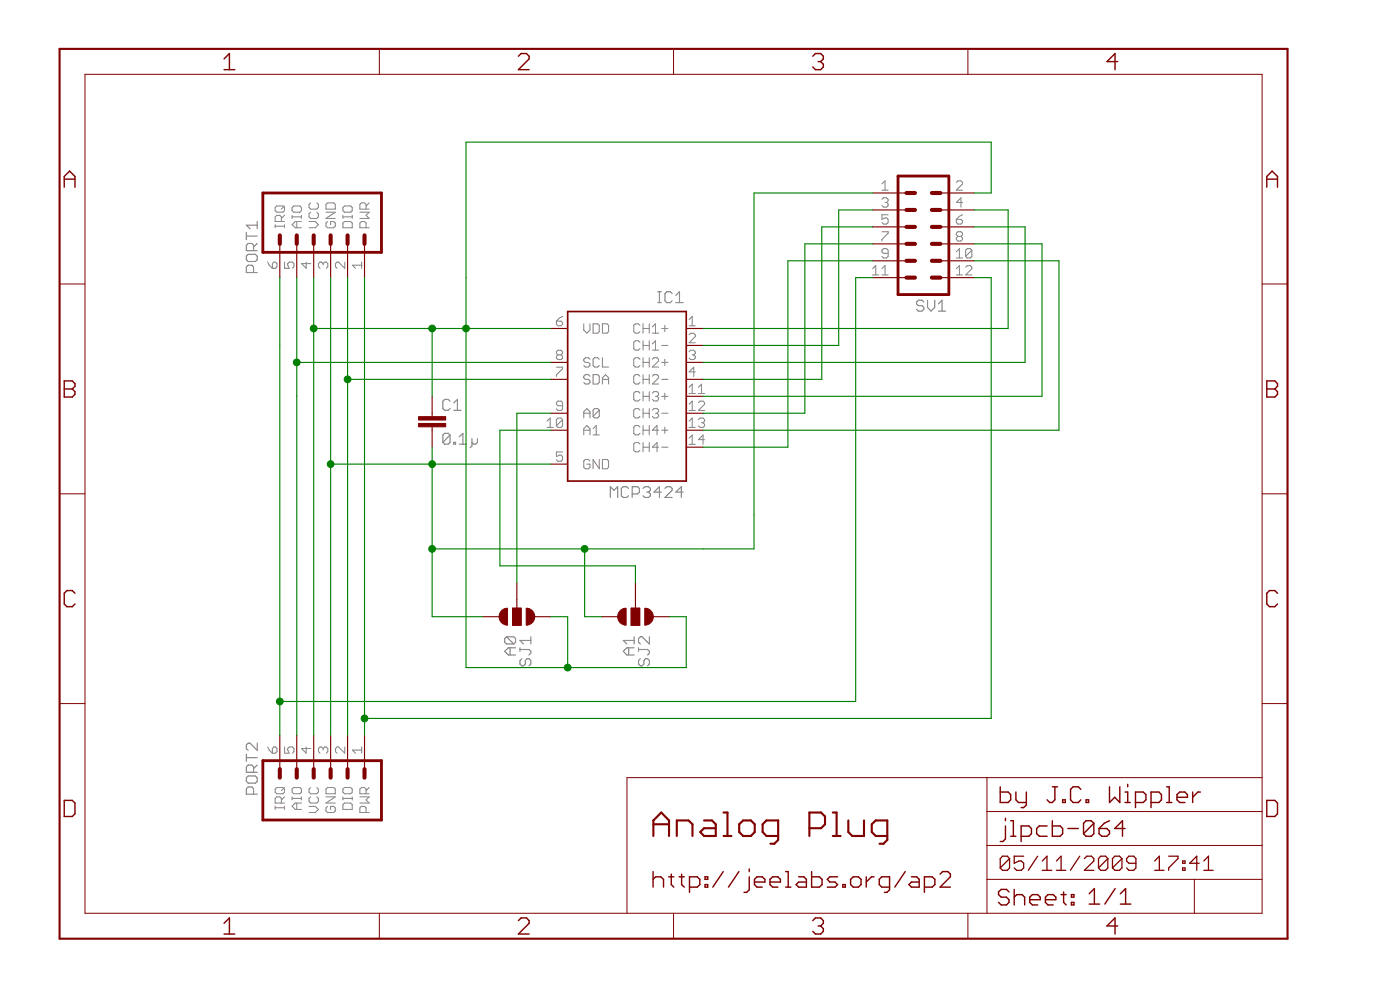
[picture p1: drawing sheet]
<svg xmlns="http://www.w3.org/2000/svg" width="210mm" height="148mm" viewBox="0 0 210 148" stroke-linecap="round" stroke-linejoin="round" font-family="sans-serif">
<g fill="#808080" stroke="#808080" stroke-width=".17">
<path d="M66.4 65.2v1.1z"/>
<path d="M66.4 65.2l.3-.3z"/>
<path d="M66.7 64.9h.5z"/>
<path d="M67.2 64.9l.3 .3z"/>
<path d="M67.5 65.2v1.1z"/>
<path d="M67.5 66.3l-.3 .2z"/>
<path d="M66.7 66.5h.5z"/>
<path d="M66.4 66.3l.3 .2z"/>
<path d="M67.5 65.2l-1.1 1.1z"/>
<path d="M68 66.3v.2z"/>
<path d="M68 66.3h.3z"/>
<path d="M68.3 66.3v.2z"/>
<path d="M68 66.5h.3z"/>
<path d="M68.9 65.4l.5-.5z"/>
<path d="M69.4 64.9v1.6z"/>
<path d="M68.9 66.5h1z"/>
<path d="M70.8 65.7v.6z"/>
<path d="M70.8 66.3l.2 .2z"/>
<path d="M71 66.5h.3z"/>
<path d="M71.3 66.5l.3-.2z"/>
<path d="M71.6 65.7v.6z"/>
<path d="M70.8 66.3v.5z"/>
<path d="M70.8 66.8l-.3 .3z"/>
<path d="M76.2 98.1h1.1z"/>
<path d="M75.7 97.6l.5 .5z"/>
<path d="M75.7 97.6l.5-.6z"/>
<path d="M76.2 97h1.1z"/>
<path d="M76.5 97v1.1z"/>
<path d="M75.9 96.5h1.1z"/>
<path d="M75.7 96.2l.2 .3z"/>
<path d="M75.7 95.7v.5z"/>
<path d="M75.7 95.7l.2-.3z"/>
<path d="M75.9 95.4h1.1z"/>
<path d="M77 95.4l.3 .3z"/>
<path d="M77.3 95.7v.5z"/>
<path d="M77 96.5l.3-.3z"/>
<path d="M75.9 95.4l1.1 1.1z"/>
<path d="M94 98.1h1.1z"/>
<path d="M93.5 97.6l.5 .5z"/>
<path d="M93.5 97.6l.5-.6z"/>
<path d="M94 97h1.1z"/>
<path d="M94.3 97v1.1z"/>
<path d="M93.5 95.9l.5 .6z"/>
<path d="M93.5 95.9h1.6z"/>
<path d="M95.1 95.4v1.1z"/>
<path d="M91.5 72.9v1.6z"/>
<path d="M91.5 72.9l.6 .5z"/>
<path d="M92.1 73.4l.5-.5z"/>
<path d="M92.6 72.9v1.6z"/>
<path d="M94 72.9l.2 .3z"/>
<path d="M93.4 72.9h.6z"/>
<path d="M93.2 73.2l.2-.3z"/>
<path d="M93.2 73.2v1.1z"/>
<path d="M93.2 74.3l.2 .2z"/>
<path d="M93.4 74.5h.6z"/>
<path d="M94 74.5l.2-.2z"/>
<path d="M94.8 72.9v1.6z"/>
<path d="M94.8 72.9h.8z"/>
<path d="M95.6 72.9l.3 .3z"/>
<path d="M95.9 73.2v.5z"/>
<path d="M95.9 73.7l-.3 .3z"/>
<path d="M94.8 74h.8z"/>
<path d="M96.4 73.2l.3-.3z"/>
<path d="M96.7 72.9h.5z"/>
<path d="M97.2 72.9l.3 .3z"/>
<path d="M97.5 73.2v.2z"/>
<path d="M97.5 73.4l-.3 .3z"/>
<path d="M97 73.7h.2z"/>
<path d="M97.2 73.7l.3 .3z"/>
<path d="M97.5 74v.3z"/>
<path d="M97.2 74.5l.3-.2z"/>
<path d="M96.7 74.5h.5z"/>
<path d="M96.4 74.3l.3 .2z"/>
<path d="M98.9 72.9v1.6z"/>
<path d="M98.9 72.9l-.8 .8z"/>
<path d="M98.1 73.7h1z"/>
<path d="M99.7 74.5h1.1z"/>
<path d="M100.8 73.4l-1.1 1.1z"/>
<path d="M100.8 73.2v.2z"/>
<path d="M100.5 72.9l.3 .3z"/>
<path d="M100 72.9h.5z"/>
<path d="M99.7 73.2l.3-.3z"/>
<path d="M102.2 72.9v1.6z"/>
<path d="M101.3 73.7l.9-.8z"/>
<path d="M101.3 73.7h1.1z"/>
<path d="M67.2 59.8l.3 .3z"/>
<path d="M66.7 59.8h.5z"/>
<path d="M66.4 60.1l.3-.3z"/>
<path d="M66.4 60.1v1.1z"/>
<path d="M66.4 61.2l.3 .3z"/>
<path d="M66.7 61.5h.5z"/>
<path d="M67.2 61.5l.3-.3z"/>
<path d="M68 60.4l.6-.6z"/>
<path d="M68.6 59.8v1.7z"/>
<path d="M68 61.5h1.1z"/>
<path d="M78.2 98.7l-.2 .3z"/>
<path d="M78 99v.5z"/>
<path d="M78 99.5l.2 .3z"/>
<path d="M78.2 99.8h.3z"/>
<path d="M78.5 99.8l.3-.3z"/>
<path d="M78.8 99v.5z"/>
<path d="M78.8 99l.2-.3z"/>
<path d="M79 98.7h.3z"/>
<path d="M79.3 98.7l.3 .3z"/>
<path d="M79.6 99v.5z"/>
<path d="M79.6 99.5l-.3 .3z"/>
<path d="M79.6 97.9l-.3 .2z"/>
<path d="M79.6 97.6v.3z"/>
<path d="M79.3 97.3l.3 .3z"/>
<path d="M78 97.3h1.3z"/>
<path d="M78 97v.6z"/>
<path d="M78 95.9l.5 .6z"/>
<path d="M78 95.9h1.6z"/>
<path d="M79.6 95.4v1.1z"/>
<path d="M96 98.7l-.3 .3z"/>
<path d="M95.7 99v.5z"/>
<path d="M95.7 99.5l.3 .3z"/>
<path d="M96 99.8h.3z"/>
<path d="M96.3 99.8l.2-.3z"/>
<path d="M96.5 99v.5z"/>
<path d="M96.5 99l.3-.3z"/>
<path d="M96.8 98.7h.3z"/>
<path d="M97.1 98.7l.3 .3z"/>
<path d="M97.4 99v.5z"/>
<path d="M97.4 99.5l-.3 .3z"/>
<path d="M97.4 97.9l-.3 .2z"/>
<path d="M97.4 97.6v.3z"/>
<path d="M97.1 97.3l.3 .3z"/>
<path d="M95.7 97.3h1.4z"/>
<path d="M95.7 97v.6z"/>
<path d="M97.4 95.4v1.1z"/>
<path d="M96.3 95.4l1.1 1.1z"/>
<path d="M96 95.4h.3z"/>
<path d="M96 95.4l-.3 .3z"/>
<path d="M95.7 95.7v.5z"/>
<path d="M95.7 96.2l.3 .3z"/>
<path d="M36.9 40.8h1.7z"/>
<path d="M36.9 40v.8z"/>
<path d="M36.9 40l.3-.3z"/>
<path d="M37.2 39.7h.6z"/>
<path d="M37.8 39.7l.2 .3z"/>
<path d="M38 40v.8z"/>
<path d="M36.9 38.4v.5z"/>
<path d="M36.9 38.9l.3 .3z"/>
<path d="M37.2 39.2h1.1z"/>
<path d="M38.3 39.2l.3-.3z"/>
<path d="M38.6 38.4v.5z"/>
<path d="M38.3 38.1l.3 .3z"/>
<path d="M37.2 38.1h1.1z"/>
<path d="M37.2 38.1l-.3 .3z"/>
<path d="M36.9 37.5h1.7z"/>
<path d="M36.9 36.7v.8z"/>
<path d="M36.9 36.7l.3-.2z"/>
<path d="M37.2 36.5h.6z"/>
<path d="M37.8 36.5l.2 .2z"/>
<path d="M38 36.7v.8z"/>
<path d="M38 37l.6-.5z"/>
<path d="M36.9 35.4h1.7z"/>
<path d="M36.9 34.8v1.1z"/>
<path d="M36.9 33.7l.6 .6z"/>
<path d="M36.9 33.7h1.7z"/>
<path d="M38.6 33.2v1.1z"/>
<path d="M36.9 119h1.7z"/>
<path d="M36.9 118.2v.8z"/>
<path d="M36.9 118.2l.3-.3z"/>
<path d="M37.2 117.9h.6z"/>
<path d="M37.8 117.9l.2 .3z"/>
<path d="M38 118.2v.8z"/>
<path d="M36.9 116.5v.6z"/>
<path d="M36.9 117.1l.3 .2z"/>
<path d="M37.2 117.3h1.1z"/>
<path d="M38.3 117.3l.3-.2z"/>
<path d="M38.6 116.5v.6z"/>
<path d="M38.3 116.2l.3 .3z"/>
<path d="M37.2 116.2h1.1z"/>
<path d="M37.2 116.2l-.3 .3z"/>
<path d="M36.9 115.7h1.7z"/>
<path d="M36.9 114.9v.8z"/>
<path d="M36.9 114.9l.3-.3z"/>
<path d="M37.2 114.6h.6z"/>
<path d="M37.8 114.6l.2 .3z"/>
<path d="M38 114.9v.8z"/>
<path d="M38 115.1l.6-.5z"/>
<path d="M36.9 113.5h1.7z"/>
<path d="M36.9 113v1.1z"/>
<path d="M38.6 111.3v1.1z"/>
<path d="M37.5 111.3l1.1 1.1z"/>
<path d="M37.2 111.3h.3z"/>
<path d="M37.2 111.3l-.3 .3z"/>
<path d="M36.9 111.6v.6z"/>
<path d="M36.9 112.2l.3 .2z"/>
<path d="M138.2 45l.3 .3z"/>
<path d="M137.7 45h.5z"/>
<path d="M137.7 45l-.3 .3z"/>
<path d="M137.4 45.3v.2z"/>
<path d="M137.4 45.5l.3 .3z"/>
<path d="M137.7 45.8h.5z"/>
<path d="M138.2 45.8l.3 .3z"/>
<path d="M138.5 46.1v.2z"/>
<path d="M138.5 46.3l-.3 .3z"/>
<path d="M137.7 46.6h.5z"/>
<path d="M137.4 46.3l.3 .3z"/>
<path d="M139.1 45v1.1z"/>
<path d="M139.1 46.1l.5 .5z"/>
<path d="M139.6 46.6l.5-.5z"/>
<path d="M140.1 45v1.1z"/>
<path d="M140.7 45.5l.5-.5z"/>
<path d="M141.2 45v1.6z"/>
<path d="M140.7 46.6h1.1z"/>
<path d="M98.6 45.3h.5z"/>
<path d="M98.9 43.7v1.6z"/>
<path d="M98.6 43.7h.5z"/>
<path d="M100.5 43.7l.3 .3z"/>
<path d="M100 43.7h.5z"/>
<path d="M100 43.7l-.3 .3z"/>
<path d="M99.7 44v1.1z"/>
<path d="M99.7 45.1l.3 .2z"/>
<path d="M100 45.3h.5z"/>
<path d="M100.5 45.3l.3-.2z"/>
<path d="M101.3 44.3l.6-.6z"/>
<path d="M101.9 43.7v1.6z"/>
<path d="M101.3 45.3h1.1z"/>
</g>
<g fill="#808080" stroke="#808080" stroke-width=".15">
<path d="M54 34.1h1.4z"/>
<path d="M54 33.4v.7z"/>
<path d="M54 33.4l.2-.2z"/>
<path d="M54.2 33.2h.5z"/>
<path d="M54.7 33.2l.2 .2z"/>
<path d="M54.9 33.4v.7z"/>
<path d="M54 32.7h1.4z"/>
<path d="M54.9 32.3l.5 .4z"/>
<path d="M54.9 32.3l.5-.5z"/>
<path d="M54 31.8h1.4z"/>
<path d="M54 31.3h1.4z"/>
<path d="M54 30.6v.7z"/>
<path d="M54 30.6l.2-.2z"/>
<path d="M54.2 30.4h.5z"/>
<path d="M54.7 30.4l.2 .2z"/>
<path d="M54.9 30.6v.7z"/>
<path d="M54.9 30.9l.5-.5z"/>
<path d="M52.8 39.7l.5 .5z"/>
<path d="M52.8 39.7h1.4z"/>
<path d="M54.2 39.3v.9z"/>
<path d="M51.4 34.1h1.4z"/>
<path d="M52.8 33.4v.7z"/>
<path d="M52.6 33.2l.2 .2z"/>
<path d="M51.6 33.2h1z"/>
<path d="M51.6 33.2l-.2 .2z"/>
<path d="M51.4 33.4v.7z"/>
<path d="M52.8 32.3v.4z"/>
<path d="M51.4 32.5h1.4z"/>
<path d="M51.4 32.3v.4z"/>
<path d="M51.4 31.1v.5z"/>
<path d="M51.4 31.6l.2 .2z"/>
<path d="M51.6 31.8h1z"/>
<path d="M52.6 31.8l.2-.2z"/>
<path d="M52.8 31.1v.5z"/>
<path d="M52.6 30.9l.2 .2z"/>
<path d="M51.6 30.9h1z"/>
<path d="M51.6 30.9l-.2 .2z"/>
<path d="M51.7 39.3v.9z"/>
<path d="M50.8 39.3l.9 .9z"/>
<path d="M50.5 39.3h.3z"/>
<path d="M50.5 39.3l-.2 .2z"/>
<path d="M50.3 39.5v.5z"/>
<path d="M50.3 40l.2 .2z"/>
<path d="M49.1 33.2l-.2 .2z"/>
<path d="M48.9 33.4v.5z"/>
<path d="M48.9 33.9l.2 .2z"/>
<path d="M49.1 34.1h.9z"/>
<path d="M50 34.1l.3-.2z"/>
<path d="M50.3 33.4v.5z"/>
<path d="M50 33.2l.3 .2z"/>
<path d="M49.6 33.2h.4z"/>
<path d="M49.6 33.2v.5z"/>
<path d="M48.9 32.7h1.4z"/>
<path d="M48.9 32.7l1.4-.9z"/>
<path d="M48.9 31.8h1.4z"/>
<path d="M48.9 31.3h1.4z"/>
<path d="M50.3 30.6v.7z"/>
<path d="M50 30.4l.3 .2z"/>
<path d="M49.1 30.4h.9z"/>
<path d="M49.1 30.4l-.2 .2z"/>
<path d="M48.9 30.6v.7z"/>
<path d="M47.8 40l.2 .2z"/>
<path d="M47.8 39.5v.5z"/>
<path d="M47.8 39.5l.2-.2z"/>
<path d="M48 39.3h.2z"/>
<path d="M48.2 39.3l.3 .2z"/>
<path d="M48.5 39.5v.2z"/>
<path d="M48.5 39.5l.2-.2z"/>
<path d="M48.7 39.3h.2z"/>
<path d="M48.9 39.3l.2 .2z"/>
<path d="M49.1 39.5v.5z"/>
<path d="M49.1 40l-.2 .2z"/>
<path d="M46.3 34.1h1z"/>
<path d="M47.7 33.7l-.4 .4z"/>
<path d="M47.3 33.2l.4 .5z"/>
<path d="M46.3 33.2h1z"/>
<path d="M46.6 31.8l-.3 .2z"/>
<path d="M46.3 32v.5z"/>
<path d="M46.3 32.5l.3 .2z"/>
<path d="M46.6 32.7h.9z"/>
<path d="M47.5 32.7l.2-.2z"/>
<path d="M47.7 32v.5z"/>
<path d="M47.5 31.8l.2 .2z"/>
<path d="M46.6 30.4l-.3 .2z"/>
<path d="M46.3 30.6v.5z"/>
<path d="M46.3 31.1l.3 .2z"/>
<path d="M46.6 31.3h.9z"/>
<path d="M47.5 31.3l.2-.2z"/>
<path d="M47.7 30.6v.5z"/>
<path d="M47.5 30.4l.2 .2z"/>
<path d="M45.2 39.5h1.4z"/>
<path d="M45.2 39.5l.7 .7z"/>
<path d="M45.9 39.3v.9z"/>
<path d="M44.3 34.1h.9z"/>
<path d="M43.8 33.7l.5 .4z"/>
<path d="M43.8 33.7l.5-.5z"/>
<path d="M44.3 33.2h.9z"/>
<path d="M44.5 33.2v.9z"/>
<path d="M45.2 32.3v.4z"/>
<path d="M43.8 32.5h1.4z"/>
<path d="M43.8 32.3v.4z"/>
<path d="M43.8 31.1v.5z"/>
<path d="M43.8 31.6l.2 .2z"/>
<path d="M44 31.8h1z"/>
<path d="M45.2 31.6l-.2 .2z"/>
<path d="M45.2 31.1v.5z"/>
<path d="M45 30.9l.2 .2z"/>
<path d="M44 30.9h1z"/>
<path d="M44 30.9l-.2 .2z"/>
<path d="M42.7 39.3v.9z"/>
<path d="M42.7 40.2h.7z"/>
<path d="M43.1 39.7l.3 .5z"/>
<path d="M43.1 39.5v.2z"/>
<path d="M43.1 39.5l.3-.2z"/>
<path d="M43.4 39.3h.4z"/>
<path d="M43.8 39.3l.3 .2z"/>
<path d="M44.1 39.5v.5z"/>
<path d="M44.1 40l-.3 .2z"/>
<path d="M42.7 33.7v.4z"/>
<path d="M41.3 33.9h1.4z"/>
<path d="M41.3 33.7v.4z"/>
<path d="M41.3 33.2h1.4z"/>
<path d="M41.3 32.5v.7z"/>
<path d="M41.3 32.5l.2-.2z"/>
<path d="M41.5 32.3h.5z"/>
<path d="M42 32.3l.2 .2z"/>
<path d="M42.2 32.5v.7z"/>
<path d="M42.2 32.7l.5-.4z"/>
<path d="M41.5 31.8h.9z"/>
<path d="M41.3 31.6l.2 .2z"/>
<path d="M41.3 31.1v.5z"/>
<path d="M41.3 31.1l.2-.2z"/>
<path d="M41.5 30.9h.9z"/>
<path d="M42.4 30.9l.3 .2z"/>
<path d="M42.7 31.1v.5z"/>
<path d="M42.7 31.6l-.3 .2z"/>
<path d="M42.2 31.3l.5-.4z"/>
<path d="M40.1 39.3l.3 .4z"/>
<path d="M40.4 39.7l.4 .5z"/>
<path d="M40.8 40.2h.5z"/>
<path d="M41.3 40.2l.2-.2z"/>
<path d="M41.5 39.5v.5z"/>
<path d="M41.3 39.3l.2 .2z"/>
<path d="M41.1 39.3h.2z"/>
<path d="M41.1 39.3l-.3 .2z"/>
<path d="M40.8 39.5v.7z"/>
<path d="M54 121.7h1.4z"/>
<path d="M54 121v.7z"/>
<path d="M54 121l.2-.2z"/>
<path d="M54.2 120.8h.5z"/>
<path d="M54.7 120.8l.2 .2z"/>
<path d="M54.9 121v.7z"/>
<path d="M54 120.3h1.4z"/>
<path d="M54.9 119.8l.5 .5z"/>
<path d="M54.9 119.8l.5-.4z"/>
<path d="M54 119.4h1.4z"/>
<path d="M54 118.9h1.4z"/>
<path d="M54 118.2v.7z"/>
<path d="M54 118.2l.2-.2z"/>
<path d="M54.2 118h.5z"/>
<path d="M54.7 118l.2 .2z"/>
<path d="M54.9 118.2v.7z"/>
<path d="M54.9 118.4l.5-.4z"/>
<path d="M52.8 112.4l.5 .4z"/>
<path d="M52.8 112.4h1.4z"/>
<path d="M54.2 111.9v.9z"/>
<path d="M51.4 121.3h1.4z"/>
<path d="M52.8 120.5v.8z"/>
<path d="M52.6 120.3l.2 .2z"/>
<path d="M51.6 120.3h1z"/>
<path d="M51.6 120.3l-.2 .2z"/>
<path d="M51.4 120.5v.8z"/>
<path d="M52.8 119.4v.4z"/>
<path d="M51.4 119.6h1.4z"/>
<path d="M51.4 119.4v.4z"/>
<path d="M51.4 118.2v.5z"/>
<path d="M51.4 118.7l.2 .2z"/>
<path d="M51.6 118.9h1z"/>
<path d="M52.6 118.9l.2-.2z"/>
<path d="M52.8 118.2v.5z"/>
<path d="M52.6 118l.2 .2z"/>
<path d="M51.6 118h1z"/>
<path d="M51.6 118l-.2 .2z"/>
<path d="M51.7 111.9v.9z"/>
<path d="M50.8 111.9l.9 .9z"/>
<path d="M50.5 111.9h.3z"/>
<path d="M50.5 111.9l-.2 .2z"/>
<path d="M50.3 112.1v.5z"/>
<path d="M50.3 112.6l.2 .2z"/>
<path d="M49.1 120.8l-.2 .2z"/>
<path d="M48.9 121v.5z"/>
<path d="M48.9 121.5l.2 .2z"/>
<path d="M49.1 121.7h.9z"/>
<path d="M50 121.7l.3-.2z"/>
<path d="M50.3 121v.5z"/>
<path d="M50 120.8l.3 .2z"/>
<path d="M49.6 120.8h.4z"/>
<path d="M49.6 120.8v.5z"/>
<path d="M48.9 120.3h1.4z"/>
<path d="M48.9 120.3l1.4-.9z"/>
<path d="M48.9 119.4h1.4z"/>
<path d="M48.9 118.9h1.4z"/>
<path d="M50.3 118.2v.7z"/>
<path d="M50 118l.3 .2z"/>
<path d="M49.1 118h.9z"/>
<path d="M49.1 118l-.2 .2z"/>
<path d="M48.9 118.2v.7z"/>
<path d="M47.8 112.6l.2 .2z"/>
<path d="M47.8 112.1v.5z"/>
<path d="M47.8 112.1l.2-.2z"/>
<path d="M48 111.9h.2z"/>
<path d="M48.2 111.9l.3 .2z"/>
<path d="M48.5 112.1v.3z"/>
<path d="M48.5 112.1l.2-.2z"/>
<path d="M48.7 111.9h.2z"/>
<path d="M48.9 111.9l.2 .2z"/>
<path d="M49.1 112.1v.5z"/>
<path d="M49.1 112.6l-.2 .2z"/>
<path d="M46.3 121.7h1z"/>
<path d="M47.3 121.7l.4-.4z"/>
<path d="M47.3 120.8l.4 .5z"/>
<path d="M46.3 120.8h1z"/>
<path d="M46.6 119.4l-.3 .2z"/>
<path d="M46.3 119.6v.5z"/>
<path d="M46.3 120.1l.3 .2z"/>
<path d="M46.6 120.3h.9z"/>
<path d="M47.7 120.1l-.2 .2z"/>
<path d="M47.7 119.6v.5z"/>
<path d="M47.5 119.4l.2 .2z"/>
<path d="M46.6 118l-.3 .2z"/>
<path d="M46.3 118.2v.5z"/>
<path d="M46.3 118.7l.3 .2z"/>
<path d="M46.6 118.9h.9z"/>
<path d="M47.5 118.9l.2-.2z"/>
<path d="M47.7 118.2v.5z"/>
<path d="M47.5 118l.2 .2z"/>
<path d="M45.2 112.1h1.4z"/>
<path d="M45.2 112.1l.7 .7z"/>
<path d="M45.9 111.9v.9z"/>
<path d="M44.3 121.3h.9z"/>
<path d="M43.8 120.8l.5 .5z"/>
<path d="M43.8 120.8l.5-.5z"/>
<path d="M44.3 120.3h.9z"/>
<path d="M44.5 120.3v1z"/>
<path d="M45.2 119.4v.4z"/>
<path d="M43.8 119.6h1.4z"/>
<path d="M43.8 119.4v.4z"/>
<path d="M43.8 118.2v.5z"/>
<path d="M43.8 118.7l.2 .2z"/>
<path d="M44 118.9h1z"/>
<path d="M45 118.9l.2-.2z"/>
<path d="M45.2 118.2v.5z"/>
<path d="M45 118l.2 .2z"/>
<path d="M44 118h1z"/>
<path d="M44 118l-.2 .2z"/>
<path d="M42.7 111.9v.9z"/>
<path d="M42.7 112.8h.7z"/>
<path d="M43.1 112.4l.3 .4z"/>
<path d="M43.1 112.1v.3z"/>
<path d="M43.1 112.1l.3-.2z"/>
<path d="M43.4 111.9h.4z"/>
<path d="M43.8 111.9l.3 .2z"/>
<path d="M44.1 112.1v.5z"/>
<path d="M44.1 112.6l-.3 .2z"/>
<path d="M42.7 120.8v.5z"/>
<path d="M41.3 121h1.4z"/>
<path d="M41.3 120.8v.5z"/>
<path d="M41.3 120.3h1.4z"/>
<path d="M41.3 119.6v.7z"/>
<path d="M41.3 119.6l.2-.2z"/>
<path d="M41.5 119.4h.5z"/>
<path d="M42 119.4l.2 .2z"/>
<path d="M42.2 119.6v.7z"/>
<path d="M42.2 119.8l.5-.4z"/>
<path d="M41.5 118.9h.9z"/>
<path d="M41.3 118.7l.2 .2z"/>
<path d="M41.3 118.2v.5z"/>
<path d="M41.3 118.2l.2-.2z"/>
<path d="M41.5 118h.9z"/>
<path d="M42.4 118l.3 .2z"/>
<path d="M42.7 118.2v.5z"/>
<path d="M42.7 118.7l-.3 .2z"/>
<path d="M42.2 118.4l.5-.4z"/>
<path d="M40.1 111.9l.3 .5z"/>
<path d="M40.4 112.4l.4 .4z"/>
<path d="M40.8 112.8h.5z"/>
<path d="M41.3 112.8l.2-.2z"/>
<path d="M41.5 112.1v.5z"/>
<path d="M41.3 111.9l.2 .2z"/>
<path d="M41.1 111.9h.2z"/>
<path d="M40.8 112.1l.3-.2z"/>
<path d="M40.8 112.1v.7z"/>
<path d="M132.2 27.6l.5-.5z"/>
<path d="M132.7 27.1v1.4z"/>
<path d="M132.2 28.5h1z"/>
<path d="M132.2 29.9l.3-.3z"/>
<path d="M132.5 29.6h.4z"/>
<path d="M132.9 29.6l.3 .3z"/>
<path d="M133.2 29.9v.2z"/>
<path d="M133.2 30.1l-.3 .2z"/>
<path d="M132.7 30.3h.2z"/>
<path d="M132.9 30.3l.3 .3z"/>
<path d="M133.2 30.6v.2z"/>
<path d="M132.9 31l.3-.2z"/>
<path d="M132.5 31h.4z"/>
<path d="M132.2 30.8l.3 .2z"/>
<path d="M132.2 32.2h1z"/>
<path d="M132.2 32.2v.7z"/>
<path d="M132.2 32.9l.5-.3z"/>
<path d="M132.7 32.6h.2z"/>
<path d="M132.9 32.6l.3 .3z"/>
<path d="M133.2 32.9v.4z"/>
<path d="M132.9 33.6l.3-.3z"/>
<path d="M132.5 33.6h.4z"/>
<path d="M132.2 33.3l.3 .3z"/>
<path d="M143.4 28.5h.9z"/>
<path d="M143.4 28.5l.9-.9z"/>
<path d="M144.3 27.3v.3z"/>
<path d="M144.1 27.1l.2 .2z"/>
<path d="M143.6 27.1h.5z"/>
<path d="M143.6 27.1l-.2 .2z"/>
<path d="M144.1 29.6v1.4z"/>
<path d="M144.1 29.6l-.7 .7z"/>
<path d="M143.4 30.3h.9z"/>
<path d="M143.8 32.4l.5-.2z"/>
<path d="M143.8 32.4l-.4 .5z"/>
<path d="M143.4 32.9v.4z"/>
<path d="M143.4 33.3l.2 .3z"/>
<path d="M143.6 33.6h.5z"/>
<path d="M144.1 33.6l.2-.3z"/>
<path d="M144.3 33.1v.2z"/>
<path d="M144.1 32.9l.2 .2z"/>
<path d="M143.4 32.9h.7z"/>
<path d="M132.2 34.7h1z"/>
<path d="M133.2 34.7v.2z"/>
<path d="M133.2 34.9l-1 1z"/>
<path d="M132.2 35.9v.2z"/>
<path d="M132.2 38.4l.3 .3z"/>
<path d="M132.5 38.7h.4z"/>
<path d="M132.9 38.7l.3-.3z"/>
<path d="M133.2 37.5v.9z"/>
<path d="M132.9 37.3l.3 .2z"/>
<path d="M132.5 37.3h.4z"/>
<path d="M132.5 37.3l-.3 .2z"/>
<path d="M132.2 37.5v.2z"/>
<path d="M132.2 37.7l.3 .3z"/>
<path d="M132.5 38h.7z"/>
<path d="M130.8 40.3l.5-.5z"/>
<path d="M131.3 39.8v1.4z"/>
<path d="M130.8 41.2h1z"/>
<path d="M132.2 40.3l.5-.5z"/>
<path d="M132.7 39.8v1.4z"/>
<path d="M132.2 41.2h1z"/>
<path d="M143.6 34.7l-.2 .2z"/>
<path d="M143.6 34.7h.5z"/>
<path d="M144.1 34.7l.2 .2z"/>
<path d="M144.3 34.9v.3z"/>
<path d="M144.3 35.2l-.2 .2z"/>
<path d="M144.1 35.4l.2 .2z"/>
<path d="M144.3 35.6v.3z"/>
<path d="M144.1 36.1l.2-.2z"/>
<path d="M143.6 36.1h.5z"/>
<path d="M143.4 35.9l.2 .2z"/>
<path d="M143.4 35.6v.3z"/>
<path d="M143.6 35.4l-.2 .2z"/>
<path d="M143.4 35.2l.2 .2z"/>
<path d="M143.4 34.9v.3z"/>
<path d="M143.6 35.4h.5z"/>
<path d="M143.4 37.7l.4-.4z"/>
<path d="M143.8 37.3v1.4z"/>
<path d="M143.4 38.7h.9z"/>
<path d="M144.8 37.5v.9z"/>
<path d="M144.8 37.5l.2-.2z"/>
<path d="M145 37.3h.5z"/>
<path d="M145.5 37.3l.2 .2z"/>
<path d="M145.7 37.5v.9z"/>
<path d="M145.7 38.4l-.2 .3z"/>
<path d="M145 38.7h.5z"/>
<path d="M144.8 38.4l.2 .3z"/>
<path d="M144.8 38.4l.9-.9z"/>
<path d="M143.4 40.3l.4-.5z"/>
<path d="M143.8 39.8v1.4z"/>
<path d="M143.4 41.2h.9z"/>
<path d="M144.8 41.2h.9z"/>
<path d="M144.8 41.2l.9-.9z"/>
<path d="M145.7 40v.3z"/>
<path d="M145.5 39.8l.2 .2z"/>
<path d="M145 39.8h.5z"/>
<path d="M145 39.8l-.2 .2z"/>
<path d="M95.7 48.5l.2 .2z"/>
<path d="M95.2 48.5h.5z"/>
<path d="M95.2 48.5l-.2 .2z"/>
<path d="M95 48.7v1z"/>
<path d="M95 49.7l.2 .2z"/>
<path d="M95.2 49.9h.5z"/>
<path d="M95.7 49.9l.2-.2z"/>
<path d="M96.4 48.5v1.4z"/>
<path d="M96.4 49.2h.9z"/>
<path d="M97.3 48.5v1.4z"/>
<path d="M97.8 49l.5-.5z"/>
<path d="M98.3 48.5v1.4z"/>
<path d="M97.8 49.9h.9z"/>
<path d="M99.2 49.2h.9z"/>
<path d="M99.7 48.7v1z"/>
<path d="M103.3 47.9l.5-.5z"/>
<path d="M103.8 47.4v1.4z"/>
<path d="M103.3 48.8h.9z"/>
<path d="M95.7 51.1l.2 .2z"/>
<path d="M95.2 51.1h.5z"/>
<path d="M95.2 51.1l-.2 .2z"/>
<path d="M95 51.3v.9z"/>
<path d="M95 52.2l.2 .3z"/>
<path d="M95.2 52.5h.5z"/>
<path d="M95.7 52.5l.2-.3z"/>
<path d="M96.4 51.1v1.4z"/>
<path d="M96.4 51.8h.9z"/>
<path d="M97.3 51.1v1.4z"/>
<path d="M97.8 51.5l.5-.4z"/>
<path d="M98.3 51.1v1.4z"/>
<path d="M97.8 52.5h.9z"/>
<path d="M99.2 51.8h.9z"/>
<path d="M103.3 51.4h.9z"/>
<path d="M103.3 51.4l.9-1z"/>
<path d="M104.2 50.2v.2z"/>
<path d="M104 49.9l.2 .3z"/>
<path d="M103.5 49.9h.5z"/>
<path d="M103.5 49.9l-.2 .3z"/>
<path d="M95.7 53.6l.2 .2z"/>
<path d="M95.2 53.6h.5z"/>
<path d="M95.2 53.6l-.2 .2z"/>
<path d="M95 53.8v1z"/>
<path d="M95 54.8l.2 .2z"/>
<path d="M95.2 55h.5z"/>
<path d="M95.7 55l.2-.2z"/>
<path d="M96.4 53.6v1.4z"/>
<path d="M96.4 54.3h.9z"/>
<path d="M97.3 53.6v1.4z"/>
<path d="M97.8 55h.9z"/>
<path d="M97.8 55l.9-.9z"/>
<path d="M98.7 53.8v.3z"/>
<path d="M98.5 53.6l.2 .2z"/>
<path d="M98 53.6h.5z"/>
<path d="M98 53.6l-.2 .2z"/>
<path d="M99.2 54.3h.9z"/>
<path d="M99.7 53.8v1z"/>
<path d="M103.3 52.7l.2-.2z"/>
<path d="M103.5 52.5h.5z"/>
<path d="M104 52.5l.2 .2z"/>
<path d="M104.2 52.7v.2z"/>
<path d="M104.2 52.9l-.2 .3z"/>
<path d="M103.8 53.2h.2z"/>
<path d="M104 53.2l.2 .2z"/>
<path d="M104.2 53.4v.2z"/>
<path d="M104.2 53.6l-.2 .3z"/>
<path d="M103.5 53.9h.5z"/>
<path d="M103.3 53.6l.2 .3z"/>
<path d="M95.7 56.1l.2 .3z"/>
<path d="M95.2 56.1h.5z"/>
<path d="M95.2 56.1l-.2 .3z"/>
<path d="M95 56.4v.9z"/>
<path d="M95 57.3l.2 .2z"/>
<path d="M95.2 57.5h.5z"/>
<path d="M95.7 57.5l.2-.2z"/>
<path d="M96.4 56.1v1.4z"/>
<path d="M96.4 56.8h.9z"/>
<path d="M97.3 56.1v1.4z"/>
<path d="M97.8 57.5h.9z"/>
<path d="M97.8 57.5l.9-.9z"/>
<path d="M98.7 56.4v.2z"/>
<path d="M98.5 56.1l.2 .3z"/>
<path d="M98 56.1h.5z"/>
<path d="M98 56.1l-.2 .3z"/>
<path d="M99.2 56.8h.9z"/>
<path d="M104 55v1.4z"/>
<path d="M103.3 55.7l.7-.7z"/>
<path d="M103.3 55.7h.9z"/>
<path d="M95.7 58.7l.2 .2z"/>
<path d="M95.2 58.7h.5z"/>
<path d="M95.2 58.7l-.2 .2z"/>
<path d="M95 58.9v.9z"/>
<path d="M95 59.8l.2 .3z"/>
<path d="M95.2 60.1h.5z"/>
<path d="M95.7 60.1l.2-.3z"/>
<path d="M96.4 58.7v1.4z"/>
<path d="M96.4 59.4h.9z"/>
<path d="M97.3 58.7v1.4z"/>
<path d="M97.8 58.9l.2-.2z"/>
<path d="M98 58.7h.5z"/>
<path d="M98.5 58.7l.2 .2z"/>
<path d="M98.7 58.9v.2z"/>
<path d="M98.7 59.1l-.2 .3z"/>
<path d="M98.3 59.4h.2z"/>
<path d="M98.5 59.4l.2 .2z"/>
<path d="M98.7 59.6v.2z"/>
<path d="M98.7 59.8l-.2 .3z"/>
<path d="M98 60.1h.5z"/>
<path d="M97.8 59.8l.2 .3z"/>
<path d="M99.2 59.4h.9z"/>
<path d="M99.7 58.9v.9z"/>
<path d="M103.3 58l.5-.4z"/>
<path d="M103.8 57.6v1.3z"/>
<path d="M103.3 58.9h.9z"/>
<path d="M104.7 58l.5-.4z"/>
<path d="M105.2 57.6v1.3z"/>
<path d="M104.7 58.9h.9z"/>
<path d="M95.7 61.2l.2 .2z"/>
<path d="M95.2 61.2h.5z"/>
<path d="M95.2 61.2l-.2 .2z"/>
<path d="M95 61.4v1z"/>
<path d="M95 62.4l.2 .2z"/>
<path d="M95.2 62.6h.5z"/>
<path d="M95.7 62.6l.2-.2z"/>
<path d="M96.4 61.2v1.4z"/>
<path d="M96.4 61.9h.9z"/>
<path d="M97.3 61.2v1.4z"/>
<path d="M97.8 61.4l.2-.2z"/>
<path d="M98 61.2h.5z"/>
<path d="M98.5 61.2l.2 .2z"/>
<path d="M98.7 61.4v.3z"/>
<path d="M98.7 61.7l-.2 .2z"/>
<path d="M98.3 61.9h.2z"/>
<path d="M98.5 61.9l.2 .2z"/>
<path d="M98.7 62.1v.3z"/>
<path d="M98.7 62.4l-.2 .2z"/>
<path d="M98 62.6h.5z"/>
<path d="M97.8 62.4l.2 .2z"/>
<path d="M99.2 61.9h.9z"/>
<path d="M103.3 60.6l.5-.5z"/>
<path d="M103.8 60.1v1.4z"/>
<path d="M103.3 61.5h.9z"/>
<path d="M104.7 61.5h.9z"/>
<path d="M104.7 61.5l.9-.9z"/>
<path d="M105.6 60.3v.3z"/>
<path d="M105.4 60.1l.2 .2z"/>
<path d="M104.9 60.1h.5z"/>
<path d="M104.9 60.1l-.2 .2z"/>
<path d="M95.7 63.8l.2 .2z"/>
<path d="M95.2 63.8h.5z"/>
<path d="M95.2 63.8l-.2 .2z"/>
<path d="M95 64v.9z"/>
<path d="M95 64.9l.2 .3z"/>
<path d="M95.2 65.2h.5z"/>
<path d="M95.7 65.2l.2-.3z"/>
<path d="M96.4 63.8v1.4z"/>
<path d="M96.4 64.5h.9z"/>
<path d="M97.3 63.8v1.4z"/>
<path d="M98.5 63.8v1.4z"/>
<path d="M98.5 63.8l-.7 .7z"/>
<path d="M97.8 64.5h.9z"/>
<path d="M99.2 64.5h.9z"/>
<path d="M99.7 64v.9z"/>
<path d="M103.3 63.1l.5-.5z"/>
<path d="M103.8 62.6v1.4z"/>
<path d="M103.3 64h.9z"/>
<path d="M104.7 62.9l.2-.3z"/>
<path d="M104.9 62.6h.5z"/>
<path d="M105.4 62.6l.2 .3z"/>
<path d="M105.6 62.9v.2z"/>
<path d="M105.6 63.1l-.2 .2z"/>
<path d="M105.2 63.3h.2z"/>
<path d="M105.4 63.3l.2 .3z"/>
<path d="M105.6 63.6v.2z"/>
<path d="M105.6 63.8l-.2 .2z"/>
<path d="M104.9 64h.5z"/>
<path d="M104.7 63.8l.2 .2z"/>
<path d="M95.7 66.3l.2 .2z"/>
<path d="M95.2 66.3h.5z"/>
<path d="M95.2 66.3l-.2 .2z"/>
<path d="M95 66.5v1z"/>
<path d="M95 67.5l.2 .2z"/>
<path d="M95.2 67.7h.5z"/>
<path d="M95.7 67.7l.2-.2z"/>
<path d="M96.4 66.3v1.4z"/>
<path d="M96.4 67h.9z"/>
<path d="M97.3 66.3v1.4z"/>
<path d="M98.5 66.3v1.4z"/>
<path d="M98.5 66.3l-.7 .7z"/>
<path d="M97.8 67h.9z"/>
<path d="M99.2 67h.9z"/>
<path d="M103.3 65.6l.5-.4z"/>
<path d="M103.8 65.2v1.4z"/>
<path d="M103.3 66.6h.9z"/>
<path d="M105.4 65.2v1.4z"/>
<path d="M105.4 65.2l-.7 .7z"/>
<path d="M104.7 65.9h.9z"/>
<path d="M88.2 56.1l.3 .3z"/>
<path d="M87.8 56.1h.4z"/>
<path d="M87.8 56.1l-.3 .3z"/>
<path d="M87.5 56.4v.2z"/>
<path d="M87.5 56.6l.3 .2z"/>
<path d="M87.8 56.8h.4z"/>
<path d="M88.2 56.8l.3 .3z"/>
<path d="M88.5 57.1v.2z"/>
<path d="M88.5 57.3l-.3 .2z"/>
<path d="M87.8 57.5h.4z"/>
<path d="M87.5 57.3l.3 .2z"/>
<path d="M88.9 56.1v1.4z"/>
<path d="M88.9 57.5h.7z"/>
<path d="M89.6 57.5l.3-.2z"/>
<path d="M89.9 56.4v.9z"/>
<path d="M89.6 56.1l.3 .3z"/>
<path d="M88.9 56.1h.7z"/>
<path d="M90.3 56.6v.9z"/>
<path d="M90.8 56.1l-.5 .5z"/>
<path d="M90.8 56.1l.4 .5z"/>
<path d="M91.2 56.6v.9z"/>
<path d="M90.3 56.8h.9z"/>
<path d="M83.4 55h.9z"/>
<path d="M84.3 55v.2z"/>
<path d="M84.3 55.2l-.9 1z"/>
<path d="M83.4 56.2v.2z"/>
<path d="M87.5 48.5v.9z"/>
<path d="M87.5 49.4l.5 .5z"/>
<path d="M88 49.9l.5-.5z"/>
<path d="M88.5 48.5v.9z"/>
<path d="M88.9 48.5v1.4z"/>
<path d="M88.9 49.9h.7z"/>
<path d="M89.6 49.9l.3-.2z"/>
<path d="M89.9 48.7v1z"/>
<path d="M89.6 48.5l.3 .2z"/>
<path d="M88.9 48.5h.7z"/>
<path d="M90.3 48.5v1.4z"/>
<path d="M90.3 49.9h.7z"/>
<path d="M91 49.9l.2-.2z"/>
<path d="M91.2 48.7v1z"/>
<path d="M91 48.5l.2 .2z"/>
<path d="M90.3 48.5h.7z"/>
<path d="M83.9 47.6l.4-.2z"/>
<path d="M83.9 47.6l-.5 .5z"/>
<path d="M83.4 48.1v.5z"/>
<path d="M83.4 48.6l.3 .2z"/>
<path d="M83.7 48.8h.4z"/>
<path d="M84.1 48.8l.2-.2z"/>
<path d="M84.3 48.3v.3z"/>
<path d="M84.1 48.1l.2 .2z"/>
<path d="M83.4 48.1h.7z"/>
<path d="M88.2 68.8l.3 .3z"/>
<path d="M87.8 68.8h.4z"/>
<path d="M87.8 68.8l-.3 .3z"/>
<path d="M87.5 69.1v.9z"/>
<path d="M87.5 70l.3 .2z"/>
<path d="M87.8 70.2h.4z"/>
<path d="M88.2 70.2l.3-.2z"/>
<path d="M88.5 69.5v.5z"/>
<path d="M88 69.5h.5z"/>
<path d="M88.9 68.8v1.4z"/>
<path d="M88.9 68.8l1 1.4z"/>
<path d="M89.9 68.8v1.4z"/>
<path d="M90.3 68.8v1.4z"/>
<path d="M90.3 70.2h.7z"/>
<path d="M91 70.2l.2-.2z"/>
<path d="M91.2 69.1v.9z"/>
<path d="M91 68.8l.2 .3z"/>
<path d="M90.3 68.8h.7z"/>
<path d="M83.4 67.7h.9z"/>
<path d="M83.4 67.7v.7z"/>
<path d="M83.4 68.4l.5-.2z"/>
<path d="M83.9 68.2h.2z"/>
<path d="M84.1 68.2l.2 .2z"/>
<path d="M84.3 68.4v.5z"/>
<path d="M84.1 69.1l.2-.2z"/>
<path d="M83.7 69.1h.4z"/>
<path d="M83.4 68.9l.3 .2z"/>
<path d="M87.5 64.2v1z"/>
<path d="M87.5 64.2l.5-.4z"/>
<path d="M88 63.8l.5 .4z"/>
<path d="M88.5 64.2v1z"/>
<path d="M87.5 64.5h1z"/>
<path d="M88.9 64.2l.5-.4z"/>
<path d="M89.4 63.8v1.4z"/>
<path d="M88.9 65.2h1z"/>
<path d="M82 63.1l.5-.5z"/>
<path d="M82.5 62.6v1.4z"/>
<path d="M82 64h1z"/>
<path d="M83.4 62.9v.9z"/>
<path d="M83.4 62.9l.3-.3z"/>
<path d="M83.7 62.6h.4z"/>
<path d="M84.1 62.6l.2 .3z"/>
<path d="M84.3 62.9v.9z"/>
<path d="M84.1 64l.2-.2z"/>
<path d="M83.7 64h.4z"/>
<path d="M83.4 63.8l.3 .2z"/>
<path d="M83.4 63.8l.9-.9z"/>
<path d="M87.5 61.7v.9z"/>
<path d="M87.5 61.7l.5-.5z"/>
<path d="M88 61.2l.5 .5z"/>
<path d="M88.5 61.7v.9z"/>
<path d="M87.5 61.9h1z"/>
<path d="M88.9 61.4v1z"/>
<path d="M88.9 61.4l.3-.2z"/>
<path d="M89.2 61.2h.4z"/>
<path d="M89.6 61.2l.3 .2z"/>
<path d="M89.9 61.4v1z"/>
<path d="M89.9 62.4l-.3 .2z"/>
<path d="M89.2 62.6h.4z"/>
<path d="M88.9 62.4l.3 .2z"/>
<path d="M88.9 62.4l1-1z"/>
<path d="M83.4 61.3l.3 .2z"/>
<path d="M83.7 61.5h.4z"/>
<path d="M84.1 61.5l.2-.2z"/>
<path d="M84.3 60.3v1z"/>
<path d="M84.1 60.1l.2 .2z"/>
<path d="M83.7 60.1h.4z"/>
<path d="M83.7 60.1l-.3 .2z"/>
<path d="M83.4 60.3v.3z"/>
<path d="M83.4 60.6l.3 .2z"/>
<path d="M83.7 60.8h.6z"/>
<path d="M88.2 53.6l.3 .2z"/>
<path d="M87.8 53.6h.4z"/>
<path d="M87.8 53.6l-.3 .2z"/>
<path d="M87.5 53.8v.3z"/>
<path d="M87.5 54.1l.3 .2z"/>
<path d="M87.8 54.3h.4z"/>
<path d="M88.2 54.3l.3 .2z"/>
<path d="M88.5 54.5v.3z"/>
<path d="M88.5 54.8l-.3 .2z"/>
<path d="M87.8 55h.4z"/>
<path d="M87.5 54.8l.3 .2z"/>
<path d="M89.6 53.6l.3 .2z"/>
<path d="M89.2 53.6h.4z"/>
<path d="M89.2 53.6l-.3 .2z"/>
<path d="M88.9 53.8v1z"/>
<path d="M88.9 54.8l.3 .2z"/>
<path d="M89.2 55h.4z"/>
<path d="M89.6 55l.3-.2z"/>
<path d="M90.3 53.6v1.4z"/>
<path d="M90.3 55h.9z"/>
<path d="M83.4 52.7l.3-.2z"/>
<path d="M83.7 52.5h.4z"/>
<path d="M84.1 52.5l.2 .2z"/>
<path d="M84.3 52.7v.2z"/>
<path d="M84.3 52.9l-.2 .3z"/>
<path d="M84.1 53.2l.2 .2z"/>
<path d="M84.3 53.4v.2z"/>
<path d="M84.3 53.6l-.2 .3z"/>
<path d="M83.7 53.9h.4z"/>
<path d="M83.4 53.6l.3 .3z"/>
<path d="M83.4 53.4v.2z"/>
<path d="M83.4 53.4l.3-.2z"/>
<path d="M83.4 52.9l.3 .3z"/>
<path d="M83.4 52.7v.2z"/>
<path d="M83.7 53.2h.4z"/>
</g>
<g fill="#800000" stroke="#800000" stroke-width=".17">
<path d="M64.8 59.4v2.5z"/>
<path d="M64.8 64.5v2.5z"/>
<path d="M64.8 61.9v.5z"/>
<path d="M64.8 63.9v.6z"/>
<path d="M72.4 92.4h2.6z"/>
<path d="M80 92.4h2.6z"/>
<path d="M76.9 91.1v2.6z"/>
<path d="M76.9 91.1h.6z"/>
<path d="M77.5 91.1h.6z"/>
<path d="M78.1 91.1v2.6z"/>
<path d="M77.5 87.3v2.6z"/>
<path d="M76.9 93.7h1.2z"/>
<path d="M77.5 89.9v1.2z"/>
<path d="M90.2 92.4h2.5z"/>
<path d="M97.8 92.4h2.6z"/>
<path d="M94.6 91.1v2.6z"/>
<path d="M94.6 91.1h.7z"/>
<path d="M95.3 91.1h.6z"/>
<path d="M95.9 91.1v2.6z"/>
<path d="M95.3 87.3v2.6z"/>
<path d="M94.6 93.7h1.3z"/>
<path d="M95.3 89.9v1.2z"/>
<path d="M54.7 36.5v5.1z"/>
<path d="M52.1 36.5v5.1z"/>
<path d="M49.6 36.5v5.1z"/>
<path d="M47 36.5v5.1z"/>
<path d="M44.5 36.5v5.1z"/>
<path d="M42 36.5v5.1z"/>
<path d="M54.7 110.2v5z"/>
<path d="M52.1 110.2v5z"/>
<path d="M49.6 110.2v5z"/>
<path d="M47 110.2v5z"/>
<path d="M44.5 110.2v5z"/>
<path d="M42 110.2v5z"/>
<path d="M130.8 28.9h5.1z"/>
<path d="M130.8 31.5h5.1z"/>
<path d="M130.8 34h5.1z"/>
<path d="M141 28.9h5.1z"/>
<path d="M141 31.5h5.1z"/>
<path d="M141 34h5.1z"/>
<path d="M130.8 36.5h5.1z"/>
<path d="M130.8 39.1h5.1z"/>
<path d="M130.8 41.6h5.1z"/>
<path d="M141 36.5h5.1z"/>
<path d="M141 39.1h5.1z"/>
<path d="M141 41.6h5.1z"/>
<path d="M102.9 49.2h2.5z"/>
<path d="M102.9 51.8h2.5z"/>
<path d="M102.9 54.3h2.5z"/>
<path d="M102.9 56.8h2.5z"/>
<path d="M102.9 59.4h2.5z"/>
<path d="M102.9 61.9h2.5z"/>
<path d="M102.9 64.5h2.5z"/>
<path d="M102.9 67h2.5z"/>
<path d="M82.6 56.8h2.5z"/>
<path d="M82.6 49.2h2.5z"/>
<path d="M82.6 69.5h2.5z"/>
<path d="M82.6 64.5h2.5z"/>
<path d="M82.6 61.9h2.5z"/>
<path d="M82.6 54.3h2.5z"/>
</g>
<g fill="#800000" stroke="#800000" stroke-width=".15">
<path d="M62.8 63.4h4v.5h-4z"/>
<path d="M62.8 62.4h4v.5h-4z"/>
<path d="M76.9 91.1h1.2v2.6h-1.2z"/>
<path d="M94.6 91.1h1.3v2.6h-1.3z"/>
</g>
<g fill="#800000" stroke="#800000" stroke-width=".15">
<path d="M94 116.5v20.3z"/>
<path d="M94 116.5h54z"/>
<path d="M148 116.5h41.2z"/>
<path d="M179.1 131.7v5.1z"/>
<path d="M179.1 131.7h10.1z"/>
<path d="M148 131.7h31.1z"/>
<path d="M148 131.7v5.1z"/>
<path d="M148 126.7v5z"/>
<path d="M148 126.7h41.2z"/>
<path d="M148 121.6v5.1z"/>
<path d="M148 121.6h41.2z"/>
<path d="M148 116.5v5.1z"/>
<path d="M12.7 11.1v125.7z"/>
<path d="M8.9 42.5h3.8z"/>
<path d="M8.9 74h3.8z"/>
<path d="M8.9 105.4h3.8z"/>
<path d="M12.7 136.8h176.5z"/>
<path d="M56.9 136.8v3.8z"/>
<path d="M101 136.8v3.8z"/>
<path d="M145.1 136.8v3.8z"/>
<path d="M189.2 11.1v125.7z"/>
<path d="M189.2 42.5h3.8z"/>
<path d="M189.2 74h3.8z"/>
<path d="M189.2 105.4h3.8z"/>
<path d="M12.7 11.1h176.5z"/>
<path d="M56.9 7.3v3.8z"/>
<path d="M101 7.3v3.8z"/>
<path d="M145.1 7.3v3.8z"/>
<path d="M75.1 91.5a1.14 1.14 0 0 1 1-.4v2.6a1.27 1.27 0 0 1-1.2-.8 1.27 1.27 0 0 1 .2-1.4z" fill-rule="evenodd"/>
<path d="M78.9 91.1a1.27 1.27 0 0 1 1.3 1.3 1.27 1.27 0 0 1-1.3 1.3z" fill-rule="evenodd"/>
<path d="M92.9 91.5a1.14 1.14 0 0 1 1-.4v2.6a1.27 1.27 0 0 1-1.2-.8 1.27 1.27 0 0 1 .2-1.4z" fill-rule="evenodd"/>
<path d="M96.7 91.1a1.27 1.27 0 0 1 1.3 1.3 1.27 1.27 0 0 1-1.3 1.3z" fill-rule="evenodd"/>
</g>
<g fill="#800000" stroke="#800000" stroke-width=".21">
<path d="M150 126.1h.4z"/>
<path d="M150.4 126.1l.3-.4z"/>
<path d="M150.7 123.7v2z"/>
<path d="M150.7 122.6v.4z"/>
<path d="M151.5 123h.4z"/>
<path d="M151.9 123v2.3z"/>
<path d="M151.5 125.3h.8z"/>
<path d="M153.1 123.7v2.4z"/>
<path d="M153.1 123.7h1.2z"/>
<path d="M154.3 123.7l.3 .4z"/>
<path d="M154.6 124.1v.8z"/>
<path d="M154.6 124.9l-.3 .4z"/>
<path d="M153.1 125.3h1.2z"/>
<path d="M155.8 123.7h1.2z"/>
<path d="M155.4 124.1l.4-.4z"/>
<path d="M155.4 124.1v.8z"/>
<path d="M155.4 124.9l.4 .4z"/>
<path d="M155.8 125.3h1.2z"/>
<path d="M157.8 123v2.3z"/>
<path d="M157.8 125.3h1.1z"/>
<path d="M158.9 125.3l.4-.4z"/>
<path d="M159.3 124.1v.8z"/>
<path d="M158.9 123.7l.4 .4z"/>
<path d="M157.8 123.7h1.1z"/>
<path d="M160.1 124.1h1.6z"/>
<path d="M162.5 123.3v1.6z"/>
<path d="M162.5 123.3l.3-.3z"/>
<path d="M162.8 123h.8z"/>
<path d="M163.6 123l.4 .3z"/>
<path d="M164 123.3v1.6z"/>
<path d="M163.6 125.3l.4-.4z"/>
<path d="M162.8 125.3h.8z"/>
<path d="M162.5 124.9l.3 .4z"/>
<path d="M164 123.3l-1.5 1.6z"/>
<path d="M165.6 123.3l.7-.3z"/>
<path d="M165.6 123.3l-.8 .8z"/>
<path d="M164.8 124.1v.8z"/>
<path d="M164.8 124.9l.4 .4z"/>
<path d="M165.2 125.3h.7z"/>
<path d="M165.9 125.3l.4-.4z"/>
<path d="M166.3 124.5v.4z"/>
<path d="M165.9 124.1l.4 .4z"/>
<path d="M164.8 124.1h1.1z"/>
<path d="M168.3 123v2.3z"/>
<path d="M168.3 123l-1.2 1.1z"/>
<path d="M167.1 124.1h1.6z"/>
<path d="M163.3 133.9l.8-.8z"/>
<path d="M164.1 133.1v2.3z"/>
<path d="M163.3 135.4h1.6z"/>
<path d="M167.2 133.1l-1.5 2.3z"/>
<path d="M168 133.9l.8-.8z"/>
<path d="M168.8 133.1v2.3z"/>
<path d="M168 135.4h1.5z"/>
<path d="M150.9 133.2l.4 .4z"/>
<path d="M150.1 133.2h.8z"/>
<path d="M149.7 133.6l.4-.4z"/>
<path d="M149.7 133.6v.4z"/>
<path d="M149.7 134l.4 .4z"/>
<path d="M150.1 134.4h.8z"/>
<path d="M150.9 134.4l.4 .4z"/>
<path d="M151.3 134.8v.4z"/>
<path d="M151.3 135.2l-.4 .4z"/>
<path d="M150.1 135.6h.8z"/>
<path d="M149.7 135.2l.4 .4z"/>
<path d="M152.1 133.2v2.4z"/>
<path d="M152.1 134.4l.3-.4z"/>
<path d="M152.4 134h.8z"/>
<path d="M153.2 134l.4 .4z"/>
<path d="M153.6 134.4v1.2z"/>
<path d="M154.8 135.6h.8z"/>
<path d="M154.4 135.2l.4 .4z"/>
<path d="M154.4 134.4v.8z"/>
<path d="M154.4 134.4l.4-.4z"/>
<path d="M154.8 134h.8z"/>
<path d="M155.6 134l.4 .4z"/>
<path d="M156 134.4v.4z"/>
<path d="M154.4 134.8h1.6z"/>
<path d="M157.1 135.6h.8z"/>
<path d="M156.7 135.2l.4 .4z"/>
<path d="M156.7 134.4v.8z"/>
<path d="M156.7 134.4l.4-.4z"/>
<path d="M157.1 134h.8z"/>
<path d="M157.9 134l.4 .4z"/>
<path d="M158.3 134.4v.4z"/>
<path d="M156.7 134.8h1.6z"/>
<path d="M159.5 133.6v1.6z"/>
<path d="M159.5 135.2l.4 .4z"/>
<path d="M159.1 134h.8z"/>
<path d="M160.6 134h.4z"/>
<path d="M161 134v.4z"/>
<path d="M160.6 134.4h.4z"/>
<path d="M160.6 134v.4z"/>
<path d="M160.6 135.2h.4z"/>
<path d="M161 135.2v.4z"/>
<path d="M160.6 135.6h.4z"/>
<path d="M160.6 135.2v.4z"/>
<path d="M9.6 26.4v1.6z"/>
<path d="M9.6 26.4l.8-.8z"/>
<path d="M10.4 25.6l.8 .8z"/>
<path d="M11.2 26.4v1.6z"/>
<path d="M9.6 26.8h1.6z"/>
<path d="M9.6 57.1v2.4z"/>
<path d="M9.6 57.1h1.2z"/>
<path d="M10.8 57.1l.4 .4z"/>
<path d="M11.2 57.5v.4z"/>
<path d="M10.8 58.3l.4-.4z"/>
<path d="M10.8 58.3l.4 .4z"/>
<path d="M11.2 58.7v.4z"/>
<path d="M11.2 59.1l-.4 .4z"/>
<path d="M9.6 59.5h1.2z"/>
<path d="M9.6 58.3h1.2z"/>
<path d="M10.8 88.5l.4 .4z"/>
<path d="M10 88.5h.8z"/>
<path d="M10 88.5l-.4 .4z"/>
<path d="M9.6 88.9v1.6z"/>
<path d="M9.6 90.5l.4 .4z"/>
<path d="M10 90.9h.8z"/>
<path d="M10.8 90.9l.4-.4z"/>
<path d="M9.6 119.9v2.4z"/>
<path d="M9.6 122.3h1.2z"/>
<path d="M10.8 122.3l.4-.4z"/>
<path d="M11.2 120.3v1.6z"/>
<path d="M10.8 119.9l.4 .4z"/>
<path d="M9.6 119.9h1.2z"/>
<path d="M33.6 138.3l.8-.8z"/>
<path d="M34.4 137.5v2.4z"/>
<path d="M33.6 139.9h1.6z"/>
<path d="M77.7 139.9h1.6z"/>
<path d="M77.7 139.9l1.6-1.6z"/>
<path d="M79.3 137.9v.4z"/>
<path d="M78.9 137.5l.4 .4z"/>
<path d="M78.1 137.5h.8z"/>
<path d="M78.1 137.5l-.4 .4z"/>
<path d="M121.9 137.9l.4-.4z"/>
<path d="M122.3 137.5h.7z"/>
<path d="M123 137.5l.4 .4z"/>
<path d="M123.4 137.9v.4z"/>
<path d="M123.4 138.3l-.4 .4z"/>
<path d="M122.7 138.7h.3z"/>
<path d="M123 138.7l.4 .4z"/>
<path d="M123.4 139.1v.4z"/>
<path d="M123.4 139.5l-.4 .4z"/>
<path d="M122.3 139.9h.7z"/>
<path d="M121.9 139.5l.4 .4z"/>
<path d="M167.2 137.5v2.4z"/>
<path d="M167.2 137.5l-1.2 1.2z"/>
<path d="M166 138.7h1.6z"/>
<path d="M189.9 26.4v1.6z"/>
<path d="M189.9 26.4l.8-.8z"/>
<path d="M190.7 25.6l.8 .8z"/>
<path d="M191.5 26.4v1.6z"/>
<path d="M189.9 26.8h1.6z"/>
<path d="M189.9 57.1v2.4z"/>
<path d="M189.9 57.1h1.2z"/>
<path d="M191.1 57.1l.4 .4z"/>
<path d="M191.5 57.5v.4z"/>
<path d="M191.5 57.9l-.4 .4z"/>
<path d="M191.1 58.3l.4 .4z"/>
<path d="M191.5 58.7v.4z"/>
<path d="M191.5 59.1l-.4 .4z"/>
<path d="M189.9 59.5h1.2z"/>
<path d="M189.9 58.3h1.2z"/>
<path d="M191.1 88.5l.4 .4z"/>
<path d="M190.3 88.5h.8z"/>
<path d="M190.3 88.5l-.4 .4z"/>
<path d="M189.9 88.9v1.6z"/>
<path d="M189.9 90.5l.4 .4z"/>
<path d="M190.3 90.9h.8z"/>
<path d="M191.1 90.9l.4-.4z"/>
<path d="M189.9 119.9v2.4z"/>
<path d="M189.9 122.3h1.2z"/>
<path d="M191.1 122.3l.4-.4z"/>
<path d="M191.5 120.3v1.6z"/>
<path d="M191.1 119.9l.4 .4z"/>
<path d="M189.9 119.9h1.2z"/>
<path d="M33.6 8.8l.8-.8z"/>
<path d="M34.4 8v2.4z"/>
<path d="M33.6 10.4h1.6z"/>
<path d="M77.7 10.4h1.6z"/>
<path d="M77.7 10.4l1.6-1.6z"/>
<path d="M79.3 8.4v.4z"/>
<path d="M78.9 8l.4 .4z"/>
<path d="M78.1 8h.8z"/>
<path d="M78.1 8l-.4 .4z"/>
<path d="M122.3 8l-.4 .4z"/>
<path d="M122.3 8h.7z"/>
<path d="M123 8l.4 .4z"/>
<path d="M123.4 8.4v.4z"/>
<path d="M123.4 8.8l-.4 .4z"/>
<path d="M122.7 9.2h.3z"/>
<path d="M123 9.2l.4 .4z"/>
<path d="M123.4 9.6v.4z"/>
<path d="M123.4 10l-.4 .4z"/>
<path d="M122.3 10.4h.7z"/>
<path d="M121.9 10l.4 .4z"/>
<path d="M167.2 8v2.4z"/>
<path d="M166 9.2l1.2-1.2z"/>
<path d="M166 9.2h1.6z"/>
<path d="M150 117.9v2.3z"/>
<path d="M150 120.2h1.2z"/>
<path d="M151.5 119.8l-.3 .4z"/>
<path d="M151.5 119v.8z"/>
<path d="M151.2 118.7l.3 .3z"/>
<path d="M150 118.7h1.2z"/>
<path d="M152.3 118.7v1.1z"/>
<path d="M152.3 119.8l.4 .4z"/>
<path d="M152.7 120.2h1.2z"/>
<path d="M153.9 118.7v1.9z"/>
<path d="M153.5 121l.4-.4z"/>
<path d="M153.1 121h.4z"/>
<path d="M157 119.8l.4 .4z"/>
<path d="M157.4 120.2h.4z"/>
<path d="M158.2 119.8l-.4 .4z"/>
<path d="M158.2 117.9v1.9z"/>
<path d="M157.8 117.9h.8z"/>
<path d="M159.3 119.8v.4z"/>
<path d="M159.3 119.8h.4z"/>
<path d="M159.7 119.8v.4z"/>
<path d="M159.3 120.2h.4z"/>
<path d="M161.7 117.9l.4 .4z"/>
<path d="M160.9 117.9h.8z"/>
<path d="M160.9 117.9l-.4 .4z"/>
<path d="M160.5 118.3v1.5z"/>
<path d="M160.5 119.8l.4 .4z"/>
<path d="M160.9 120.2h.8z"/>
<path d="M162.1 119.8l-.4 .4z"/>
<path d="M162.8 119.8v.4z"/>
<path d="M162.8 119.8h.4z"/>
<path d="M163.2 119.8v.4z"/>
<path d="M162.8 120.2h.4z"/>
<path d="M166.3 117.9v2.3z"/>
<path d="M166.3 120.2l.8-.8z"/>
<path d="M167.1 119.4l.8 .8z"/>
<path d="M167.9 117.9v2.3z"/>
<path d="M168.7 118.7h.4z"/>
<path d="M169.1 118.7v1.5z"/>
<path d="M168.7 120.2h.8z"/>
<path d="M169.1 117.5v.4z"/>
<path d="M170.2 118.7v2.3z"/>
<path d="M170.2 118.7h1.2z"/>
<path d="M171.4 118.7l.4 .3z"/>
<path d="M171.8 119v.8z"/>
<path d="M171.8 119.8l-.4 .4z"/>
<path d="M170.2 120.2h1.2z"/>
<path d="M172.6 118.7v2.3z"/>
<path d="M172.6 118.7h1.2z"/>
<path d="M173.8 118.7l.3 .3z"/>
<path d="M174.1 119v.8z"/>
<path d="M174.1 119.8l-.3 .4z"/>
<path d="M172.6 120.2h1.2z"/>
<path d="M174.9 117.9h.4z"/>
<path d="M175.3 117.9v2.3z"/>
<path d="M174.9 120.2h.8z"/>
<path d="M176.9 120.2h.8z"/>
<path d="M176.5 119.8l.4 .4z"/>
<path d="M176.5 119v.8z"/>
<path d="M176.5 119l.4-.3z"/>
<path d="M176.9 118.7h.8z"/>
<path d="M177.7 118.7l.3 .3z"/>
<path d="M178 119v.4z"/>
<path d="M176.5 119.4h1.5z"/>
<path d="M178.8 118.7v1.5z"/>
<path d="M178.8 119.4l.8-.7z"/>
<path d="M179.6 118.7h.4z"/>
<path d="M97.9 130.6v2.3z"/>
<path d="M97.9 131.7l.4-.3z"/>
<path d="M98.3 131.4h.8z"/>
<path d="M99.1 131.4l.4 .3z"/>
<path d="M99.5 131.7v1.2z"/>
<path d="M100.6 131v1.5z"/>
<path d="M100.6 132.5l.4 .4z"/>
<path d="M100.2 131.4h.8z"/>
<path d="M102.2 131v1.5z"/>
<path d="M102.2 132.5l.4 .4z"/>
<path d="M101.8 131.4h.8z"/>
<path d="M103.4 131.4v2.3z"/>
<path d="M103.4 131.4h1.1z"/>
<path d="M104.5 131.4l.4 .3z"/>
<path d="M104.9 131.7v.8z"/>
<path d="M104.9 132.5l-.4 .4z"/>
<path d="M103.4 132.9h1.1z"/>
<path d="M105.7 131.4h.4z"/>
<path d="M106.1 131.4v.3z"/>
<path d="M105.7 131.7h.4z"/>
<path d="M105.7 131.4v.3z"/>
<path d="M105.7 132.5h.4z"/>
<path d="M106.1 132.5v.4z"/>
<path d="M105.7 132.9h.4z"/>
<path d="M105.7 132.5v.4z"/>
<path d="M108.4 130.6l-1.5 2.3z"/>
<path d="M110.8 130.6l-1.6 2.3z"/>
<path d="M111.5 133.7h.5z"/>
<path d="M112 133.7l.3-.4z"/>
<path d="M112.3 131.4v1.9z"/>
<path d="M112.3 130.2v.4z"/>
<path d="M113.5 132.9h.8z"/>
<path d="M113.1 132.5l.4 .4z"/>
<path d="M113.1 131.7v.8z"/>
<path d="M113.1 131.7l.4-.3z"/>
<path d="M113.5 131.4h.8z"/>
<path d="M114.3 131.4l.4 .3z"/>
<path d="M114.7 131.7v.4z"/>
<path d="M113.1 132.1h1.6z"/>
<path d="M115.8 132.9h.8z"/>
<path d="M115.4 132.5l.4 .4z"/>
<path d="M115.4 131.7v.8z"/>
<path d="M115.4 131.7l.4-.3z"/>
<path d="M115.8 131.4h.8z"/>
<path d="M116.6 131.4l.4 .3z"/>
<path d="M117 131.7v.4z"/>
<path d="M115.4 132.1h1.6z"/>
<path d="M117.8 130.6h.4z"/>
<path d="M118.2 130.6v2.3z"/>
<path d="M117.8 132.9h.8z"/>
<path d="M119.7 131.4h.8z"/>
<path d="M120.5 131.4l.4 .3z"/>
<path d="M120.9 131.7v1.2z"/>
<path d="M119.7 132.9h1.2z"/>
<path d="M119.4 132.5l.3 .4z"/>
<path d="M119.4 132.5l.3-.4z"/>
<path d="M119.7 132.1h1.2z"/>
<path d="M121.7 130.6v2.3z"/>
<path d="M121.7 132.9h1.2z"/>
<path d="M122.9 132.9l.4-.4z"/>
<path d="M123.3 131.7v.8z"/>
<path d="M122.9 131.4l.4 .3z"/>
<path d="M121.7 131.4h1.2z"/>
<path d="M124 132.9h1.2z"/>
<path d="M125.2 132.9l.4-.4z"/>
<path d="M125.2 132.1l.4 .4z"/>
<path d="M124.4 132.1h.8z"/>
<path d="M124 131.7l.4 .4z"/>
<path d="M124.4 131.4l-.4 .3z"/>
<path d="M124.4 131.4h1.2z"/>
<path d="M126.4 132.5v.4z"/>
<path d="M126.4 132.5h.3z"/>
<path d="M126.7 132.5v.4z"/>
<path d="M126.4 132.9h.3z"/>
<path d="M127.9 132.9h.8z"/>
<path d="M128.7 132.9l.4-.4z"/>
<path d="M129.1 131.7v.8z"/>
<path d="M128.7 131.4l.4 .3z"/>
<path d="M127.9 131.4h.8z"/>
<path d="M127.5 131.7l.4-.3z"/>
<path d="M127.5 131.7v.8z"/>
<path d="M127.5 132.5l.4 .4z"/>
<path d="M129.9 131.4v1.5z"/>
<path d="M129.9 132.1l.8-.7z"/>
<path d="M130.7 131.4h.3z"/>
<path d="M132.6 133.7h.4z"/>
<path d="M133 133.7l.4-.4z"/>
<path d="M133.4 131.4v1.9z"/>
<path d="M132.2 131.4h1.2z"/>
<path d="M132.2 131.4l-.4 .3z"/>
<path d="M131.8 131.7v.8z"/>
<path d="M131.8 132.5l.4 .4z"/>
<path d="M132.2 132.9h1.2z"/>
<path d="M135.7 130.6l-1.5 2.3z"/>
<path d="M136.7 131.4h.7z"/>
<path d="M137.4 131.4l.4 .3z"/>
<path d="M137.8 131.7v1.2z"/>
<path d="M136.7 132.9h1.1z"/>
<path d="M136.3 132.5l.4 .4z"/>
<path d="M136.3 132.5l.4-.4z"/>
<path d="M136.7 132.1h1.1z"/>
<path d="M138.6 131.4v2.3z"/>
<path d="M138.6 131.4h1.2z"/>
<path d="M139.8 131.4l.4 .3z"/>
<path d="M140.2 131.7v.8z"/>
<path d="M139.8 132.9l.4-.4z"/>
<path d="M138.6 132.9h1.2z"/>
<path d="M140.9 132.9h1.6z"/>
<path d="M140.9 132.9l1.6-1.5z"/>
<path d="M142.5 131v.4z"/>
<path d="M142.1 130.6l.4 .4z"/>
<path d="M141.3 130.6h.8z"/>
<path d="M141.3 130.6l-.4 .4z"/>
</g>
<g fill="#800000" stroke="#800000" stroke-width=".19">
<path d="M150 128.6v1.4z"/>
<path d="M150.3 128.3l-.3 .3z"/>
<path d="M150.3 128.3h.7z"/>
<path d="M151 128.3l.4 .3z"/>
<path d="M151.4 128.6v1.4z"/>
<path d="M151.4 130l-.4 .4z"/>
<path d="M150.3 130.4h.7z"/>
<path d="M150 130l.3 .4z"/>
<path d="M150 130l1.4-1.4z"/>
<path d="M152.1 128.3h1.4z"/>
<path d="M152.1 128.3v1z"/>
<path d="M152.1 129.3l.7-.3z"/>
<path d="M152.8 129h.3z"/>
<path d="M153.1 129l.4 .3z"/>
<path d="M153.5 129.3v.7z"/>
<path d="M153.1 130.4l.4-.4z"/>
<path d="M152.4 130.4h.7z"/>
<path d="M152.1 130l.3 .4z"/>
<path d="M155.6 128.3l-1.4 2.1z"/>
<path d="M157 128.3l-.7 .7z"/>
<path d="M157 128.3v2.1z"/>
<path d="M156.3 130.4h1.4z"/>
<path d="M159.1 128.3l-.7 .7z"/>
<path d="M159.1 128.3v2.1z"/>
<path d="M158.4 130.4h1.4z"/>
<path d="M161.9 128.3l-1.4 2.1z"/>
<path d="M162.6 130.4h1.4z"/>
<path d="M162.6 130.4l1.4-1.4z"/>
<path d="M164 128.6v.4z"/>
<path d="M163.6 128.3l.4 .3z"/>
<path d="M162.9 128.3h.7z"/>
<path d="M162.9 128.3l-.3 .3z"/>
<path d="M164.7 128.6v1.4z"/>
<path d="M165 128.3l-.3 .3z"/>
<path d="M165 128.3h.8z"/>
<path d="M165.8 128.3l.3 .3z"/>
<path d="M166.1 128.6v1.4z"/>
<path d="M166.1 130l-.3 .4z"/>
<path d="M165 130.4h.8z"/>
<path d="M164.7 130l.3 .4z"/>
<path d="M164.7 130l1.4-1.4z"/>
<path d="M166.8 128.6v1.4z"/>
<path d="M166.8 128.6l.4-.3z"/>
<path d="M167.2 128.3h.7z"/>
<path d="M167.9 128.3l.3 .3z"/>
<path d="M168.2 128.6v1.4z"/>
<path d="M168.2 130l-.3 .4z"/>
<path d="M167.2 130.4h.7z"/>
<path d="M166.8 130l.4 .4z"/>
<path d="M166.8 130l1.4-1.4z"/>
<path d="M168.9 130l.3 .4z"/>
<path d="M169.2 130.4h.8z"/>
<path d="M170.3 130l-.3 .4z"/>
<path d="M170.3 128.6v1.4z"/>
<path d="M170 128.3l.3 .3z"/>
<path d="M169.2 128.3h.8z"/>
<path d="M169.2 128.3l-.3 .3z"/>
<path d="M168.9 128.6v.4z"/>
<path d="M168.9 129l.3 .3z"/>
<path d="M169.2 129.3h1.1z"/>
<path d="M173.8 128.3l-.7 .7z"/>
<path d="M173.8 128.3v2.1z"/>
<path d="M173.1 130.4h1.4z"/>
<path d="M175.2 128.3h1.4z"/>
<path d="M176.6 128.3v.3z"/>
<path d="M176.6 128.6l-1.4 1.4z"/>
<path d="M175.2 130v.4z"/>
<path d="M177.3 129h.4z"/>
<path d="M177.7 129v.3z"/>
<path d="M177.3 129.3h.4z"/>
<path d="M177.3 129v.3z"/>
<path d="M177.3 130h.4z"/>
<path d="M177.7 130v.4z"/>
<path d="M177.3 130.4h.4z"/>
<path d="M177.3 130v.4z"/>
<path d="M179.4 128.3v2.1z"/>
<path d="M179.4 128.3l-1 1z"/>
<path d="M178.4 129.3h1.4z"/>
<path d="M181.2 128.3l-.7 .7z"/>
<path d="M181.2 128.3v2.1z"/>
<path d="M180.5 130.4h1.4z"/>
</g>
<g fill="#800000" stroke="#800000" stroke-width=".32">
<path d="M8.9 7.3v133.3z"/>
<path d="M8.9 140.6h184.1z"/>
<path d="M193 7.3v133.3z"/>
<path d="M8.9 7.3h184.1z"/>
<path d="M98 122.9v2.3z"/>
<path d="M98 122.9l1.1-1.2z"/>
<path d="M99.1 121.7l1.2 1.2z"/>
<path d="M100.3 122.9v2.3z"/>
<path d="M98 123.5h2.3z"/>
<path d="M101.5 122.9v2.3z"/>
<path d="M101.5 122.9h1.7z"/>
<path d="M103.2 122.9l.6 .6z"/>
<path d="M103.8 123.5v1.7z"/>
<path d="M105.6 122.9h1.1z"/>
<path d="M106.7 122.9l.6 .6z"/>
<path d="M107.3 123.5v1.7z"/>
<path d="M105.6 125.2h1.7z"/>
<path d="M105 124.7l.6 .5z"/>
<path d="M105 124.7l.6-.6z"/>
<path d="M105.6 124.1h1.7z"/>
<path d="M108.5 121.7h.6z"/>
<path d="M109.1 121.7v3.5z"/>
<path d="M108.5 125.2h1.2z"/>
<path d="M111.4 125.2h1.2z"/>
<path d="M113.2 124.7l-.6 .5z"/>
<path d="M113.2 123.5v1.2z"/>
<path d="M112.6 122.9l.6 .6z"/>
<path d="M111.4 122.9h1.2z"/>
<path d="M110.8 123.5l.6-.6z"/>
<path d="M110.8 123.5v1.2z"/>
<path d="M110.8 124.7l.6 .5z"/>
<path d="M115.5 126.4h.6z"/>
<path d="M116.1 126.4l.6-.6z"/>
<path d="M116.7 122.9v2.9z"/>
<path d="M114.9 122.9h1.8z"/>
<path d="M114.9 122.9l-.6 .6z"/>
<path d="M114.3 123.5v1.2z"/>
<path d="M114.3 124.7l.6 .5z"/>
<path d="M114.9 125.2h1.8z"/>
<path d="M121.3 121.7v3.5z"/>
<path d="M121.3 121.7h1.8z"/>
<path d="M123.1 121.7l.6 .6z"/>
<path d="M123.7 122.3v1.2z"/>
<path d="M123.7 123.5l-.6 .6z"/>
<path d="M121.3 124.1h1.8z"/>
<path d="M124.9 121.7h.5z"/>
<path d="M125.4 121.7v3.5z"/>
<path d="M124.9 125.2h1.1z"/>
<path d="M127.2 122.9v1.8z"/>
<path d="M127.2 124.7l.6 .5z"/>
<path d="M127.8 125.2h1.7z"/>
<path d="M129.5 122.9v2.3z"/>
<path d="M131.9 126.4h.6z"/>
<path d="M132.5 126.4l.5-.6z"/>
<path d="M133 122.9v2.9z"/>
<path d="M131.3 122.9h1.7z"/>
<path d="M130.7 123.5l.6-.6z"/>
<path d="M130.7 123.5v1.2z"/>
<path d="M130.7 124.7l.6 .5z"/>
<path d="M131.3 125.2h1.7z"/>
</g>
<g fill="#800000" stroke="#800000" stroke-width=".42">
<path d="M57.2 28.9v8.9z"/>
<path d="M39.4 28.9h17.8z"/>
<path d="M39.4 37.8h17.8z"/>
<path d="M39.4 28.9v8.9z"/>
<path d="M57.2 114v8.9z"/>
<path d="M39.4 122.9h17.8z"/>
<path d="M39.4 114h17.8z"/>
<path d="M39.4 114v8.9z"/>
<path d="M134.6 26.4h7.7z"/>
<path d="M142.3 26.4v17.7z"/>
<path d="M134.6 26.4v17.7z"/>
<path d="M134.6 44.1h7.7z"/>
</g>
<g fill="#800000" stroke="#800000" stroke-width=".61">
<path d="M49.6 35.3v1.2z"/>
<path d="M52.1 35.3v1.2z"/>
<path d="M54.7 35.3v1.2z"/>
<path d="M44.5 35.3v1.2z"/>
<path d="M47 35.3v1.2z"/>
<path d="M42 35.3v1.2z"/>
<path d="M49.6 115.2v1.3z"/>
<path d="M52.1 115.2v1.3z"/>
<path d="M54.7 115.2v1.3z"/>
<path d="M44.5 115.2v1.3z"/>
<path d="M47 115.2v1.3z"/>
<path d="M42 115.2v1.3z"/>
<path d="M135.9 34h1.3z"/>
<path d="M135.9 31.5h1.3z"/>
<path d="M135.9 28.9h1.3z"/>
<path d="M139.7 34h1.3z"/>
<path d="M139.7 31.5h1.3z"/>
<path d="M139.7 28.9h1.3z"/>
<path d="M135.9 41.6h1.3z"/>
<path d="M135.9 39.1h1.3z"/>
<path d="M135.9 36.5h1.3z"/>
<path d="M139.7 41.6h1.3z"/>
<path d="M139.7 39.1h1.3z"/>
<path d="M139.7 36.5h1.3z"/>
</g>
<g fill="#800000" stroke="#800000" stroke-width=".25">
<path d="M85.1 46.7h17.8z"/>
<path d="M85.1 46.7v25.4z"/>
<path d="M85.1 72.1h17.8z"/>
<path d="M102.9 46.7v25.4z"/>
</g>
<g fill="#008000" stroke="#008000" stroke-width=".17">
<path d="M128.3 41.6h2.5z"/>
<path d="M128.3 41.6v63.5z"/>
<path d="M42 41.6v10.2z"/>
<path d="M42 51.8v53.3z"/>
<path d="M42 105.1h86.3z"/>
<path d="M42 105.1v5.1z"/>
<path d="M44.5 41.6v12.7z"/>
<path d="M44.5 54.3v5.1z"/>
<path d="M44.5 59.4v50.8z"/>
<path d="M44.5 54.3h38.1z"/>
<path d="M52.1 56.8v53.4z"/>
<path d="M52.1 56.8h30.5z"/>
<path d="M52.1 41.6v15.2z"/>
<path d="M75 64.5v20.3z"/>
<path d="M75 84.8h20.3z"/>
<path d="M95.3 84.8v2.5z"/>
<path d="M75 64.5h7.6z"/>
<path d="M100.4 92.4h2.5z"/>
<path d="M102.9 92.4v7.6z"/>
<path d="M82.6 92.4h2.5z"/>
<path d="M85.1 92.4v7.6z"/>
<path d="M85.1 100h17.8z"/>
<path d="M69.9 100h15.2z"/>
<path d="M64.8 49.2v10.2z"/>
<path d="M47 41.6v7.6z"/>
<path d="M47 49.2v61z"/>
<path d="M47 49.2h17.8z"/>
<path d="M64.8 49.2h5.1z"/>
<path d="M69.9 49.2v50.8z"/>
<path d="M69.9 41.6v7.6z"/>
<path d="M69.9 21.3v20.3z"/>
<path d="M69.9 21.3h78.7z"/>
<path d="M148.6 21.3v7.6z"/>
<path d="M146.1 28.9h2.5z"/>
<path d="M69.9 49.2h12.7z"/>
<path d="M87.7 92.4h2.5z"/>
<path d="M113.1 28.9h17.7z"/>
<path d="M113.1 77.2v5z"/>
<path d="M113.1 28.9v48.3z"/>
<path d="M105.4 82.2h7.7z"/>
<path d="M87.7 82.2h17.7z"/>
<path d="M87.7 82.2v10.2z"/>
<path d="M64.8 67v2.5z"/>
<path d="M64.8 69.5v12.7z"/>
<path d="M64.8 82.2h22.9z"/>
<path d="M64.8 82.2v10.2z"/>
<path d="M64.8 92.4h7.6z"/>
<path d="M64.8 69.5h17.8z"/>
<path d="M49.6 41.6v27.9z"/>
<path d="M49.6 69.5v40.7z"/>
<path d="M49.6 69.5h15.2z"/>
<path d="M146.1 41.6h2.5z"/>
<path d="M148.6 41.6v66z"/>
<path d="M54.7 107.6h93.9z"/>
<path d="M54.7 107.6v2.6z"/>
<path d="M54.7 41.6v66z"/>
<path d="M105.4 49.2h45.8z"/>
<path d="M151.2 31.5v17.7z"/>
<path d="M146.1 31.5h5.1z"/>
<path d="M105.4 51.8h20.4z"/>
<path d="M125.8 31.5v20.3z"/>
<path d="M125.8 31.5h5z"/>
<path d="M105.4 54.3h48.3z"/>
<path d="M153.7 34v20.3z"/>
<path d="M146.1 34h7.6z"/>
<path d="M105.4 56.8h17.8z"/>
<path d="M123.2 34v22.8z"/>
<path d="M123.2 34h7.6z"/>
<path d="M105.4 59.4h50.8z"/>
<path d="M156.2 36.5v22.9z"/>
<path d="M146.1 36.5h10.1z"/>
<path d="M105.4 61.9h15.3z"/>
<path d="M120.7 36.5v25.4z"/>
<path d="M120.7 36.5h10.1z"/>
<path d="M105.4 64.5h53.4z"/>
<path d="M158.8 39.1v25.4z"/>
<path d="M146.1 39.1h12.7z"/>
<path d="M105.4 67h12.7z"/>
<path d="M118.1 39.1v27.9z"/>
<path d="M118.1 39.1h12.7z"/>
<path d="M77.5 61.9v25.4z"/>
<path d="M77.5 61.9h5.1z"/>
</g>
<g fill="#008000" stroke="#008000" stroke-width=".15">
<circle cx="42" cy="105.1" r=".51"/>
<circle cx="44.5" cy="54.3" r=".51"/>
<circle cx="52.1" cy="56.8" r=".51"/>
<circle cx="85.1" cy="100" r=".51"/>
<circle cx="47" cy="49.2" r=".51"/>
<circle cx="64.8" cy="49.2" r=".51"/>
<circle cx="69.9" cy="49.2" r=".51"/>
<circle cx="87.7" cy="82.2" r=".51"/>
<circle cx="64.8" cy="82.2" r=".51"/>
<circle cx="64.8" cy="69.5" r=".51"/>
<circle cx="49.6" cy="69.5" r=".51"/>
<circle cx="54.7" cy="107.6" r=".51"/>
</g>
</svg>
